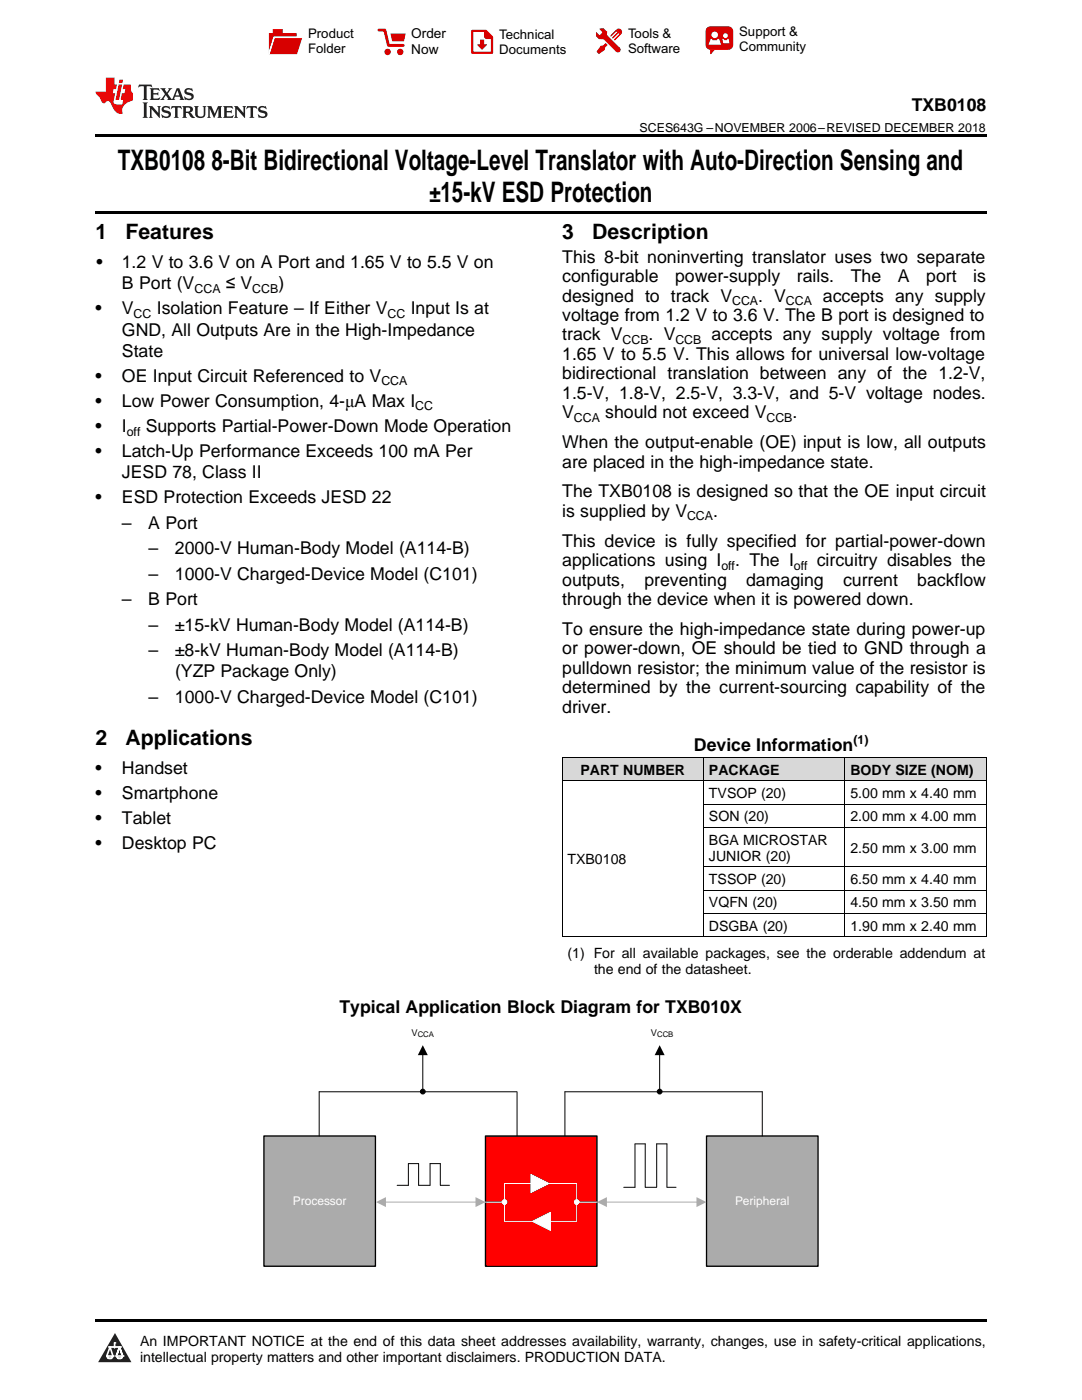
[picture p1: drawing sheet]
<svg xmlns="http://www.w3.org/2000/svg" width="216mm" height="279mm" viewBox="0 0 216 279" stroke-linecap="round" stroke-linejoin="round" font-family="sans-serif">
<defs><g id="words">
<g font-size="5.6">
<text x="23.5" y="33.9">TXB0108</text>
<text x="42.2" y="33.9">8-Bit Bidirectional Voltage-Level Translator with Auto-Direction Sensing and</text>
<text x="85.6" y="40.2">±15-kV ESD Protection</text>
</g>
<g font-size="4.2">
<text x="19" y="47.8">1</text>
<text x="25" y="47.8">Features</text>
<text x="112.2" y="47.8">3</text>
<text x="118.2" y="47.8">Description</text>
<text x="19" y="148.7">2</text>
<text x="25" y="148.7">Applications</text>
</g>
<g font-size="3.5">
<text x="181.9" y="22.2">TXB0108</text>
<text x="19.2" y="53.5">•</text>
<text x="24.3" y="53.5">1.2 V to 3.6 V on A Port and 1.65 V to 5.5 V on</text>
<text x="112.2" y="52.4">This 8-bit noninverting translator uses two separate</text>
<text x="24.3" y="57.7">B Port (V</text>
<text x="45" y="57.7">≤ V</text>
<text x="55.6" y="57.7">)</text>
<text x="112.2" y="56.3">configurable</text>
<text x="134.7" y="56.3">power-supply</text>
<text x="159" y="56.3">rails.</text>
<text x="169.8" y="56.3">The</text>
<text x="179.2" y="56.3">A</text>
<text x="184.8" y="56.3">port</text>
<text x="194.2" y="56.3">is</text>
<text x="19" y="62.7">•</text>
<text x="24.3" y="62.7">V</text>
<text x="31.3" y="62.7">Isolation Feature – If Either V</text>
<text x="82" y="62.7">Input Is at</text>
<text x="112.2" y="60.2">designed to track V</text>
<text x="112.2" y="64.1">voltage from 1.2 V to 3.6 V. The B port is designed to</text>
<text x="151.3" y="60.2">. V</text>
<text x="164.2" y="60.2">accepts any supply</text>
<text x="24.3" y="67">GND, All Outputs Are in the High-Impedance</text>
<text x="24.3" y="71.2">State</text>
<text x="112.2" y="67.9">track V</text>
<text x="112.2" y="71.8">1.65 V to 5.5 V. This allows for universal low-voltage</text>
<text x="129.4" y="67.9">. V</text>
<text x="142" y="67.9">accepts any supply voltage from</text>
<text x="19" y="76.2">•</text>
<text x="24.3" y="76.2">OE Input Circuit Referenced to V</text>
<text x="112.2" y="75.7">bidirectional translation between any of the 1.2-V,</text>
<text x="19" y="81.2">•</text>
<text x="24.3" y="81.2">Low Power Consumption, 4-μA Max I</text>
<text x="112.2" y="79.6">1.5-V, 1.8-V, 2.5-V, 3.3-V, and 5-V voltage nodes.</text>
<text x="112.2" y="83.5">V</text>
<text x="120.8" y="83.5">should not exceed V</text>
<text x="158.1" y="83.5">.</text>
<text x="19" y="86.2">•</text>
<text x="24.3" y="86.2">I</text>
<text x="29.1" y="86.2">Supports Partial-Power-Down Mode Operation</text>
<text x="112.2" y="89.4">When the output-enable (OE) input is low, all outputs</text>
<text x="19" y="91.2">•</text>
<text x="24.3" y="91.2">Latch-Up Performance Exceeds 100 mA Per</text>
<text x="24.3" y="95.5">JESD 78, Class II</text>
<text x="112.2" y="93.3">are placed in the high-impedance state.</text>
<text x="19" y="100.5">•</text>
<text x="24.3" y="100.5">ESD Protection Exceeds JESD 22</text>
<text x="112.2" y="99.3">The TXB0108 is designed so that the OE input circuit</text>
<text x="24.3" y="105.6">–</text>
<text x="29.6" y="105.6">A Port</text>
<text x="112.2" y="103.2">is supplied by V</text>
<text x="142.3" y="103.2">.</text>
<text x="29.6" y="110.6">–</text>
<text x="34.9" y="110.6">2000-V Human-Body Model (A114-B)</text>
<text x="112.2" y="109.1">This device is fully specified for partial-power-down</text>
<text x="112.2" y="113">applications using I</text>
<text x="146.7" y="113">. The I</text>
<text x="163" y="113">circuitry disables the</text>
<text x="29.6" y="115.7">–</text>
<text x="34.9" y="115.7">1000-V Charged-Device Model (C101)</text>
<text x="112.2" y="116.9">outputs,</text>
<text x="128.6" y="116.9">preventing</text>
<text x="148.9" y="116.9">damaging</text>
<text x="168.2" y="116.9">current</text>
<text x="183" y="116.9">backflow</text>
<text x="24.3" y="120.8">–</text>
<text x="29.6" y="120.8">B Port</text>
<text x="29.6" y="125.9">–</text>
<text x="34.9" y="125.9">±15-kV Human-Body Model (A114-B)</text>
<text x="112.2" y="120.8">through the device when it is powered down.</text>
<text x="29.6" y="131">–</text>
<text x="34.9" y="131">±8-kV Human-Body Model (A114-B)</text>
<text x="112.2" y="126.7">To ensure the high-impedance state during power-up</text>
<text x="112.2" y="130.6">or power-down, OE should be tied to GND through a</text>
<text x="34.9" y="135.2">(YZP Package Only)</text>
<text x="112.2" y="134.5">pulldown resistor; the minimum value of the resistor is</text>
<text x="29.6" y="140.3">–</text>
<text x="34.9" y="140.3">1000-V Charged-Device Model (C101)</text>
<text x="112.2" y="138.4">determined by the current-sourcing capability of the</text>
<text x="112.2" y="142.2">driver.</text>
<text x="138.5" y="150">Device Information</text>
<text x="19" y="154.4">•</text>
<text x="24.3" y="154.4">Handset</text>
<text x="19" y="159.4">•</text>
<text x="24.3" y="159.4">Smartphone</text>
<text x="19" y="164.4">•</text>
<text x="24.3" y="164.4">Tablet</text>
<text x="19" y="169.4">•</text>
<text x="24.3" y="169.4">Desktop PC</text>
<text x="67.7" y="202.2">Typical Application Block Diagram for TXB010X</text>
</g>
<g font-size="2.8">
<text x="115.8" y="154.6">PART NUMBER</text>
<text x="141.5" y="154.6">PACKAGE</text>
<text x="169.7" y="154.6">BODY SIZE (NOM)</text>
<text x="141.5" y="159.3">TVSOP (20)</text>
<text x="169.7" y="159.3">5.00 mm x 4.40 mm</text>
<text x="141.5" y="163.9">SON (20)</text>
<text x="169.7" y="163.9">2.00 mm x 4.00 mm</text>
<text x="113.2" y="172.5">TXB0108</text>
<text x="141.5" y="168.6">BGA MICROSTAR</text>
<text x="141.5" y="171.8">JUNIOR (20)</text>
<text x="169.7" y="170.2">2.50 mm x 3.00 mm</text>
<text x="141.5" y="176.4">TSSOP (20)</text>
<text x="169.7" y="176.4">6.50 mm x 4.40 mm</text>
<text x="141.5" y="181.1">VQFN (20)</text>
<text x="141.5" y="185.7">DSGBA (20)</text>
<text x="169.7" y="181.1">4.50 mm x 3.50 mm</text>
<text x="169.7" y="185.7">1.90 mm x 2.40 mm</text>
<text x="113.2" y="191.2">(1) For all available packages, see the orderable addendum at</text>
<text x="118.5" y="194.4">the end of the datasheet.</text>
<text x="27.9" y="268.6">An IMPORTANT NOTICE at the end of this data sheet addresses availability, warranty, changes, use in safety-critical applications,</text>
<text x="27.9" y="271.8">intellectual property matters and other important disclaimers. PRODUCTION DATA.</text>
</g>
<g font-size="2.7">
<text x="82.1" y="7.7">Order</text>
<text x="82.1" y="10.7">Now</text>
</g>
<g font-size="2.6">
<text x="61.5" y="7.6">Product</text>
<text x="61.5" y="10.6">Folder</text>
<text x="99.6" y="7.8">Technical</text>
<text x="99.6" y="10.8">Documents</text>
<text x="125.3" y="7.6">Tools &amp;</text>
<text x="125.3" y="10.6">Software</text>
<text x="147.5" y="7.2">Support &amp;</text>
<text x="147.5" y="10.2">Community</text>
</g>
<g font-size="2.5">
<text x="127.6" y="26.3">SCES643G –NOVEMBER 2006–REVISED DECEMBER 2018</text>
<text x="38.8" y="58.4">CCA</text>
<text x="50.3" y="58.4">CCB</text>
<text x="26.7" y="63.4">CC</text>
<text x="77.3" y="63.4">CC</text>
<text x="146.1" y="60.9">CCA</text>
<text x="156.8" y="60.9">CCA</text>
<text x="124.2" y="68.7">CCB</text>
<text x="134.8" y="68.7">CCB</text>
<text x="76.1" y="76.9">CCA</text>
<text x="82.9" y="81.9">CC</text>
<text x="25.3" y="86.9">off</text>
<text x="114.5" y="84.2">CCA</text>
<text x="152.9" y="84.2">CCB</text>
<text x="137.1" y="103.9">CCA</text>
<text x="143.9" y="113.7">off</text>
<text x="158.4" y="113.7">off</text>
<text x="170.3" y="148.6">(1)</text>
</g>
<g font-size="2.4" fill="#fff">
<text x="58.4" y="240.4">Processor</text>
<text x="146.7" y="240.4">Peripheral</text>
</g>
<g font-size="1.9">
<text x="82.1" y="206.7">V</text>
<text x="129.9" y="206.7">V</text>
</g>
<g font-size="1.6">
<text x="83.3" y="207">CCA</text>
<text x="131.1" y="207">CCB</text>
</g>
</g></defs>
<g fill="#d8d8d8">
<path d="M112.2 151.2h28.2v4.7h-28.2z"/>
<path d="M140.4 151.2h28.2v4.7h-28.2z"/>
<path d="M168.6 151.2h28.2v4.7h-28.2z"/>
</g>
<path d="M22.9 266l3.3 5.9h-6.6z" fill="#231f20"/>
<path d="M21.3 270.6h1.2l-.3 .5h-.3a.53 .53 0 0 1-.6-.5z" fill-rule="evenodd" fill="#fff"/>
<path d="M21.3 270.6h1.2l-.3 .5h-.3a.53 .53 0 0 1-.6-.5z" fill="none" stroke="#231f20" stroke-width=".33"/>
<path d="M21.3 270.6l1.2 .1-.3 .4h-.5z" fill="none" stroke="#fff" stroke-width=".33"/>
<path d="M22.9 268.9h.1" fill="none" stroke="#fff" stroke-width=".33"/>
<path d="M22.9 268v.9z" fill="#fff"/>
<path d="M22.9 268v.9z" fill="none" stroke="#fff" stroke-width=".33"/>
<circle cx="22.9" cy="268" r=".16" fill="#fff"/>
<path d="M21.8 268.8h.1" fill="none" stroke="#fff" stroke-width=".33"/>
<path d="M21.8 268.8h2.2z" fill="#fff"/>
<path d="M21.8 268.8h2.2z" fill="none" stroke="#fff" stroke-width=".33"/>
<circle cx="24" cy="268.8" r=".16" fill="#fff"/>
<path d="M23.2 270.6h.1" fill="none" stroke="#fff" stroke-width=".33"/>
<path d="M23.8 268.8l-.6 1.8z" fill="#fff"/>
<path d="M23.8 268.8l-.6 1.8z" fill="none" stroke="#fff" stroke-width=".33"/>
<path d="M23.8 268.8l.7 1.8z" fill="#fff"/>
<path d="M23.8 268.8l.7 1.8z" fill="none" stroke="#fff" stroke-width=".33"/>
<path d="M24.4 270.6h.1" fill="none" stroke="#fff" stroke-width=".33"/>
<circle cx="21.3" cy="270.6" r=".16" fill="#fff"/>
<path d="M22 268.8l-.7 1.8z" fill="#fff"/>
<path d="M22 268.8l-.7 1.8z" fill="none" stroke="#fff" stroke-width=".33"/>
<path d="M22 268.8l.5 1.8z" fill="#fff"/>
<path d="M22 268.8l.5 1.8z" fill="none" stroke="#fff" stroke-width=".33"/>
<circle cx="22.5" cy="270.6" r=".16" fill="#fff"/>
<path d="M23.3 270.6h1.2a.63 .63 0 0 1-.6 .5 .63 .63 0 0 1-.6-.5z" fill-rule="evenodd" fill="#fff"/>
<path d="M23.3 270.6h1.2a.63 .63 0 0 1-.6 .5 .63 .63 0 0 1-.6-.5z" fill="none" stroke="#231f20" stroke-width=".33"/>
<path d="M23.3 270.6h1.2l-.4 .5h-.5z" fill="none" stroke="#fff" stroke-width=".33"/>
<path d="M23.2 270.6h.1" fill="none" stroke="#fff" stroke-width=".33"/>
<circle cx="24.5" cy="270.6" r=".16" fill="#fff"/>
<path d="M19 263.2h177.8v.5h-177.8z" fill="#000"/>
<path d="M52.7 226.7h22.2v26h-22.2z" fill-rule="evenodd" fill="#ababab"/>
<path d="M52.7 226.7h22.2v26h-22.2z" fill="none" stroke="#000" stroke-width=".27"/>
<path d="M141 226.7h22.2v26h-22.2z" fill-rule="evenodd" fill="#ababab"/>
<path d="M141 226.7h22.2v26h-22.2z" fill="none" stroke="#000" stroke-width=".27"/>
<path d="M96.9 226.7h22.2v26h-22.2z" fill-rule="evenodd" fill="#f00"/>
<path d="M96.9 226.7h22.2v26h-22.2z" fill="none" stroke="#000" stroke-width=".27"/>
<path d="M106 234.4l3.6 1.8-3.6 1.8z" fill="#fff"/>
<path d="M106 234.4l3.6 1.8-3.6 1.8z" fill="none" stroke="#fff" stroke-width=".2"/>
<path d="M106.2 243.7l3.6-1.8v3.7z" fill="#fff"/>
<path d="M96.9 239.9h3.8M106 236.2h-5.3v7.5h5.5M109.6 236.2h5.5M115.1 236.3v7.4M115.1 239.9h4M106.2 243.7l3.6-1.8v3.7zM109.8 243.7h5.3" fill="none" stroke="#fff" stroke-width=".2"/>
<circle cx="100.7" cy="239.9" r=".48" fill="#fff"/>
<circle cx="100.7" cy="239.9" r=".48" fill="none" stroke="#fff" stroke-width=".2"/>
<circle cx="115.1" cy="239.9" r=".48" fill="#fff"/>
<circle cx="115.1" cy="239.9" r=".48" fill="none" stroke="#fff" stroke-width=".2"/>
<path d="M76.8 239.9h18.3" fill="none" stroke="#ababab" stroke-width=".2"/>
<g fill="#ababab">
<path d="M75 239.9l2-1v2z"/>
<path d="M94.9 238.9l2 1-2 1z"/>
</g>
<path d="M120.9 239.9h18.3" fill="none" stroke="#ababab" stroke-width=".2"/>
<g fill="#ababab">
<path d="M119.1 239.9l2-1v2z"/>
<path d="M139 238.9l2 1-2 1z"/>
</g>
<g fill="none" stroke="#000" stroke-width=".2">
<path d="M112.2 155.8h84.6M112.2 151.2h84.6M112.2 151.2v35.8M140.4 151.2v35.8M168.6 151.2v35.8M196.8 151.2v35.8M140.4 177.6h56.4M140.4 173h56.4M140.4 165.2h56.4M140.4 160.5h56.4M112.2 187h84.6M140.4 182.3h56.4"/>
<path d="M84.4 210.3v7.6M103.1 217.9h-39.4v8.8M103.2 217.9v8.8M131.6 210.3v7.6M81.5 232.2v4.4h-2.3M81.5 232.2h2v4.4h2.3v-4.4h2.1v4.3M87.9 236.6h1.8M112.7 226.7v-8.8h39.4v8.8M126.7 228.3v8.7h-2.2M126.7 228.3h2v8.6M128.7 237h2.3M131 236.9v-8.6h2.1v8.6"/>
<path d="M133.1 237h1.8"/>
<circle cx="84.4" cy="217.9" r=".48"/>
<circle cx="131.6" cy="217.9" r=".48"/>
</g>
<g fill="#000">
<path d="M84.4 208.6l1 2h-2zM131.6 208.6l1 2h-2z"/>
<circle cx="84.4" cy="217.9" r=".48"/>
<circle cx="131.6" cy="217.9" r=".48"/>
</g>
<path d="M19 26.8h177.8v.6h-177.8zM19 42.2h177.8v.6h-177.8z" fill="#000"/>
<path d="M27.7 16.9l-.1 .6 .6-.3h.5v.2v2.2l-.2 .4h1l-.2-.4v-2.2v-.2h.5l.6 .3-.2-.6zM29.9 17.6l.2 .4v1.6l-.2 .4h1.9l.1-.6a1.09 1.09 0 0 1-1.3 .1v-.6h.6l.4 .2v-.7l-.2 .2h-.8v-.6l.2-.1a1.01 1.01 0 0 1 1 .3l-.1-.6zM32 17.6l.9 1.2-1 1.2h.9l-.2-.3 .5-.7 .5 .7-.3 .3h1.7l-.2-.3 .1-.4h1l.1 .4-.2 .3h1l-.3-.4-.7-2h-.5l-1 2.2-.8-1.1 .9-1.1h-.9l.2 .2-.4 .7-.4-.7 .2-.2zM35.4 18l.4 1h-.8zM37 17.7a.66 .66 0 0 0-.2 .8 .66 .66 0 0 0 .6 .4l.7 .2 .1 .2a.8 .8 0 0 1-.7 .4 .8 .8 0 0 1-.7-.5l.1 .8 .2-.2a.94 .94 0 0 0 1.1 .1 .94 .94 0 0 0 .4-.9 1.48 1.48 0 0 0-1.3-.6v-.4a1.1 1.1 0 0 1 1.2 .2l-.2-.6-.2 .1-.5-.1zM28.5 20.4l.2 .4v2.3l-.2 .4h1l-.2-.4v-2.3l.2-.4zM29.7 21.2l.2 .4v1.5l-.2 .4h.8l-.3-.4 .1-1.3 1.6 1.8v-2l.2-.4h-.7l.2 .2v1.1l-1.2-1.3zM32.5 21.3a.66 .66 0 0 0-.2 .8 .66 .66 0 0 0 .6 .4l.6 .2 .2 .2a.8 .8 0 0 1-.8 .4 .8 .8 0 0 1-.7-.5l.2 .7 .2-.1a.94 .94 0 0 0 1 .1 .94 .94 0 0 0 .5-1 1.47 1.47 0 0 0-1.3-.6l-.1-.3a1.1 1.1 0 0 1 1.3 .2l-.2-.6-.2 .1-.5-.2zM34.3 21.2l-.2 .6a.64 .64 0 0 1 .8-.3v1.6l-.2 .4h1l-.3-.4 .1-1.6a.66 .66 0 0 1 .8 .3l-.2-.6zM36.3 21.2l.3 .4v1.5l-.3 .4h1l-.2-.2v-.7h.5l.1 .1a.8 .8 0 0 0 1.2 .7l-1-1a.62 .62 0 0 0 .6-.5 .62 .62 0 0 0-.6-.7zM37.1 21.5h.1a.48 .48 0 0 1 .6 0 .48 .48 0 0 1 .1 .6l-.2 .1-.6 .1zM38.7 21.2l.2 .2a2.29 2.29 0 0 0 .4 2 1.05 1.05 0 0 0 1.7-.7v-1.3l.2-.2h-.8l.2 .4v1.1a.61 .61 0 0 1-.6 .6 .61 .61 0 0 1-.6-.6v-1.1l.3-.4zM41.3 21.2l.3 .4v1.5l-.3 .4h.8l-.2-.4v-1.4l.8 1.9 .9-1.9v1.4l-.2 .4h.9l-.2-.4v-1.5l.2-.4h-.8l-.7 1.5-.6-1.5zM44.5 21.2l.2 .4v1.5l-.2 .4h1.9l.2-.6a1.1 1.1 0 0 1-1.4 .2v-.7h.6l.4 .2v-.6l-.2 .1-.8 .1v-.6l.2-.1a1.02 1.02 0 0 1 1.1 .2l-.2-.5zM46.7 21.2l.2 .4v1.5l-.2 .4h.8l-.3-.4 .1-1.3 1.6 1.8v-2l.2-.4h-.7l.2 .2v1.1l-1.2-1.3zM49.3 21.2l-.1 .6a.64 .64 0 0 1 .8-.3v1.6l-.3 .4h1l-.2-.4v-1.6a.66 .66 0 0 1 .8 .3l-.1-.6zM51.7 21.3a.66 .66 0 0 0-.2 .7 .66 .66 0 0 0 .7 .5l.6 .2 .1 .2a.8 .8 0 0 1-.7 .4 .8 .8 0 0 1-.7-.5l.1 .7 .2-.1a.94 .94 0 0 0 1.1 .1 .94 .94 0 0 0 .4-1 1.48 1.48 0 0 0-1.2-.6l-.1-.3a1.1 1.1 0 0 1 1.2 .2l-.2-.6-.1 .1-.6-.2z" fill="#231f20"/>
<path d="M21.1 15.5v2.8h-2v.4l.9 .9a.96 .96 0 0 0 1 1 .59 .59 0 0 1 .5-.4 .59 .59 0 0 1 .5 .3l.4 .8a1.61 1.61 0 0 0 2.1 1.3 1.63 1.63 0 0 1 1.1-2.2l.9-.3v-1.5a1.6 1.6 0 0 1-.4-1.7h-1.4l-.2 .9h.5l-.2 .8h-.5l-.2 1v.3h.5l-.2 .9h-.7a.74 .74 0 0 1-1-.6l.3-1.6h-.5l.2-.8h.5l.1-.9h-.4v-1.4zM23.7 16.9l-.7 3h.8l.6-3zM23.8 15.9l-.1 .7h.7l.2-.7z" fill="#ee1d23"/>
<g fill="#d60000">
<path d="M54.4 5.8h2v.8h2.8v4.2h-5.5v-4.2h.7z" fill-rule="evenodd"/>
<path d="M54.7 7.5h5.6l-1 3.3h-5.6z" fill-rule="evenodd"/>
</g>
<path d="M54.6 7.4h5.8l-.1 .1h-5.5l-1.1 3.3z" fill-rule="evenodd" fill="#fff"/>
<path d="M54.6 7.4h5.8l-.1 .1h-5.5l-1.1 3.3z" fill="none" stroke="#fff" stroke-width=".2"/>
<path d="M75.6 6h1.2l.7 3.1h3" fill="none" stroke="#d60000" stroke-width=".56"/>
<g fill="#d60000">
<path d="M77.9 6.7h3.1l-.4 1.5h-2.3z" fill-rule="evenodd"/>
<circle cx="77.3" cy="10.4" r=".64"/>
<circle cx="79.9" cy="10.4" r=".64"/>
</g>
<path d="M94.2 6.2h2.7l1.3 1.2v3.1h-4z" fill="none" stroke="#d60000" stroke-width=".44"/>
<g fill="#d60000">
<path d="M95.8 7.9h.8v1h.6l-1 1.1-1-1v-.1h.6z" fill-rule="evenodd"/>
<path d="M96.6 6.2h.3l1.3 1.2v.4h-1.3l-.3-.4z" fill-rule="evenodd"/>
<path d="M119.6 5.7h.9l.6 .6 .1 .7 2.5 2.5-.8 .8-2.3-2.3-1.1-.2-.6-.6v-.8l.7 .6 .5-.4v-.2l-.4-.5z" fill-rule="evenodd"/>
<path d="M119.9 9.1h.4l.5-.5 .4 .4-.5 .5v.4l-1.2 .9-.5-.5z" fill-rule="evenodd"/>
<path d="M123 5.9a.67 .67 0 0 1 .9 0 .67 .67 0 0 1 0 .9z" fill-rule="evenodd"/>
<path d="M123 5.9l.9 .9-1.2 1.2h-.2l.1-.2 .9-.9 .1-.2h-.3l-.9 1h-.2v-.2l.9-1 .1-.2h-.3l-.9 1h-.2v-.2z" fill-rule="evenodd"/>
<circle cx="123.3" cy="9.9" r=".54"/>
</g>
<path d="M121.1 6.3l-.1 .7" fill="none" stroke="#d60000" stroke-width=".2"/>
<g fill="#d60000">
<path d="M141.1 5.5l.6-.2h3.6a.95 .95 0 0 1 1 .9v2.8a.95 .95 0 0 1-1 .9h-3.6a.95 .95 0 0 1-.9-.9v-2.8z" fill-rule="evenodd"/>
<path d="M141.7 9.9h.9l-.7 .9h-.2z" fill-rule="evenodd"/>
</g>
<g fill="#fff">
<path d="M144.3 8.6h1.3z"/>
<path d="M141.8 7.8h.3l.1 .2h.8l.2-.2h.3l.4 1.1h-2.5z" fill-rule="evenodd"/>
<path d="M144.2 7.8h.2l.2 .2h.4l.2-.2h.2l.2 .8h-1.3z" fill-rule="evenodd"/>
<circle cx="142.6" cy="6.9" r=".65"/>
<circle cx="144.8" cy="7.1" r=".48"/>
</g>
<use href="#words"/>
</svg>
